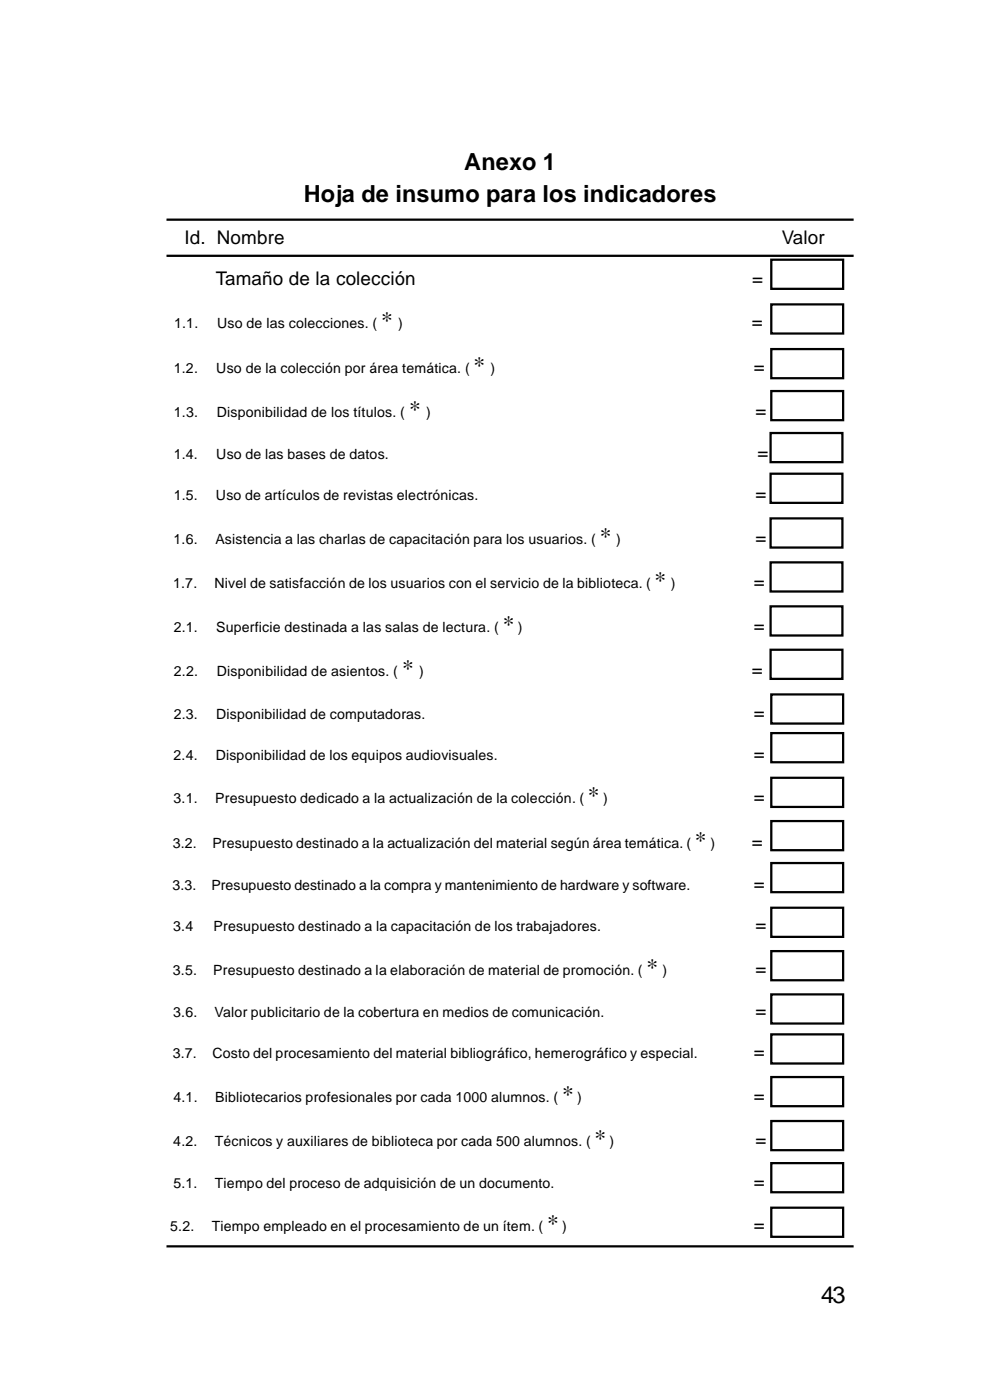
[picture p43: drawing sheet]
<svg xmlns="http://www.w3.org/2000/svg" width="148mm" height="210mm" viewBox="0 0 148 210" stroke-linecap="round" stroke-linejoin="round" font-family="sans-serif">
<defs><g id="words">
<g font-size="3.5">
<text x="69.6" y="25.5">Anexo 1</text>
<text x="45.5" y="30.3">Hoja de insumo para los indicadores</text>
<text x="57.2" y="49.3">*</text>
<text x="71" y="55.9">*</text>
<text x="61.4" y="62.5">*</text>
<text x="89.9" y="81.6">*</text>
<text x="98.2" y="88.2">*</text>
<text x="75.4" y="94.8">*</text>
<text x="60.3" y="101.4">*</text>
<text x="88.2" y="120.5">*</text>
<text x="104.2" y="127.1">*</text>
<text x="96.9" y="146.2">*</text>
<text x="84.3" y="165.2">*</text>
<text x="89.1" y="171.9">*</text>
<text x="82" y="184.7">*</text>
<text x="123.1" y="195.4">43</text>
</g>
<g font-size="2.8">
<text x="27.7" y="36.6">Id. Nombre</text>
<text x="117.2" y="36.6">Valor</text>
<text x="32.4" y="42.8">Tamaño de la colección</text>
<text x="112.8" y="42.8">=</text>
<text x="112.8" y="49.3">=</text>
<text x="113" y="55.9">=</text>
<text x="113.3" y="62.5">=</text>
<text x="113.6" y="68.9">=</text>
<text x="113.3" y="75.1">=</text>
<text x="113.3" y="81.6">=</text>
<text x="113" y="88.2">=</text>
<text x="113" y="94.8">=</text>
<text x="112.8" y="101.4">=</text>
<text x="113" y="107.8">=</text>
<text x="113" y="114">=</text>
<text x="113" y="120.5">=</text>
<text x="112.8" y="127.1">=</text>
<text x="113" y="133.5">=</text>
<text x="113.3" y="139.7">=</text>
<text x="113.3" y="146.2">=</text>
<text x="113.3" y="152.5">=</text>
<text x="113" y="158.8">=</text>
<text x="113" y="165.2">=</text>
<text x="113.3" y="171.9">=</text>
<text x="113" y="178.2">=</text>
<text x="113" y="184.7">=</text>
</g>
<g font-size="2.1">
<text x="26.1" y="49.3">1.1.</text>
<text x="32.6" y="49.3">Uso de las colecciones. (</text>
<text x="59.7" y="49.3">)</text>
<text x="26.1" y="55.9">1.2.</text>
<text x="32.4" y="55.9">Uso de la colección por área temática. (</text>
<text x="73.6" y="55.9">)</text>
<text x="26.1" y="62.5">1.3.</text>
<text x="32.5" y="62.5">Disponibilidad de los títulos. (</text>
<text x="63.9" y="62.5">)</text>
<text x="26.1" y="68.9">1.4.</text>
<text x="32.4" y="68.9">Uso de las bases de datos.</text>
<text x="26" y="75.1">1.5.</text>
<text x="32.4" y="75.1">Uso de artículos de revistas electrónicas.</text>
<text x="26" y="81.6">1.6.</text>
<text x="32.3" y="81.6">Asistencia a las charlas de capacitación para los usuarios. (</text>
<text x="92.4" y="81.6">)</text>
<text x="26" y="88.2">1.7.</text>
<text x="32.1" y="88.2">Nivel de satisfacción de los usuarios con el servicio de la biblioteca. (</text>
<text x="100.6" y="88.2">)</text>
<text x="26" y="94.8">2.1.</text>
<text x="32.4" y="94.8">Superficie destinada a las salas de lectura. (</text>
<text x="77.7" y="94.8">)</text>
<text x="26.1" y="101.4">2.2.</text>
<text x="32.5" y="101.4">Disponibilidad de asientos. (</text>
<text x="62.9" y="101.4">)</text>
<text x="26.1" y="107.8">2.3.</text>
<text x="32.4" y="107.8">Disponibilidad de computadoras.</text>
<text x="26" y="114">2.4.</text>
<text x="32.3" y="114">Disponibilidad de los equipos audiovisuales.</text>
<text x="26" y="120.5">3.1.</text>
<text x="32.3" y="120.5">Presupuesto dedicado a la actualización de la colección. (</text>
<text x="90.5" y="120.5">)</text>
<text x="25.9" y="127.1">3.2.</text>
<text x="31.8" y="127.1">Presupuesto destinado a la actualización del material según área temática. (</text>
<text x="106.5" y="127.1">)</text>
<text x="25.9" y="133.5">3.3.</text>
<text x="31.7" y="133.5">Presupuesto destinado a la compra y mantenimiento de hardware y software.</text>
<text x="26" y="139.7">3.4</text>
<text x="32" y="139.7">Presupuesto destinado a la capacitación de los trabajadores.</text>
<text x="25.9" y="146.2">3.5.</text>
<text x="32" y="146.2">Presupuesto destinado a la elaboración de material de promoción. (</text>
<text x="99.3" y="146.2">)</text>
<text x="26" y="152.5">3.6.</text>
<text x="32.2" y="152.5">Valor publicitario de la cobertura en medios de comunicación.</text>
<text x="25.9" y="158.8">3.7.</text>
<text x="31.9" y="158.8">Costo del procesamiento del material bibliográfico, hemerográfico y especial.</text>
<text x="26" y="165.2">4.1.</text>
<text x="32.3" y="165.2">Bibliotecarios profesionales por cada 1000 alumnos. (</text>
<text x="86.6" y="165.2">)</text>
<text x="26" y="171.9">4.2.</text>
<text x="32.2" y="171.9">Técnicos y auxiliares de biblioteca por cada 500 alumnos. (</text>
<text x="91.4" y="171.9">)</text>
<text x="26" y="178.2">5.1.</text>
<text x="32.2" y="178.2">Tiempo del proceso de adquisición de un documento.</text>
<text x="25.5" y="184.7">5.2.</text>
<text x="31.8" y="184.7">Tiempo empleado en el procesamiento de un ítem. (</text>
<text x="84.3" y="184.7">)</text>
</g>
</g></defs>
<g fill="none" stroke="#000" stroke-width=".34">
<path d="M25 33h103M25 38.4h103M115.7 39h10.7v4.3h-10.7zM115.7 52.4h10.7v4.3h-10.7zM115.7 45.7h10.7v4.3h-10.7zM115.7 58.7h10.7v4.3h-10.7zM115.6 65h10.7v4.3h-10.7zM115.6 71.1h10.7v4.3h-10.7zM115.6 77.8h10.7v4.3h-10.7zM115.6 84.4h10.7v4.3h-10.7zM115.6 91h10.7v4.3h-10.7zM115.6 97.5h10.7v4.3h-10.7z"/>
<path d="M115.7 104.2h10.7v4.3h-10.7zM115.7 110h10.7v4.3h-10.7zM115.7 116.7h10.7v4.3h-10.7zM115.7 123.2h10.7v4.3h-10.7zM115.7 129.5h10.7v4.3h-10.7zM115.7 136.2h10.7v4.3h-10.7zM115.7 142.7h10.7v4.3h-10.7zM115.7 149.2h10.7v4.3h-10.7zM115.7 155.2h10.7v4.3h-10.7zM115.7 161.6h10.7v4.3h-10.7zM115.7 168.2h10.7v4.3h-10.7zM115.7 174.5h10.7v4.3h-10.7z"/>
<path d="M25 187h103M115.7 181.2h10.7v4.3h-10.7z"/>
</g>
<use href="#words"/>
</svg>
